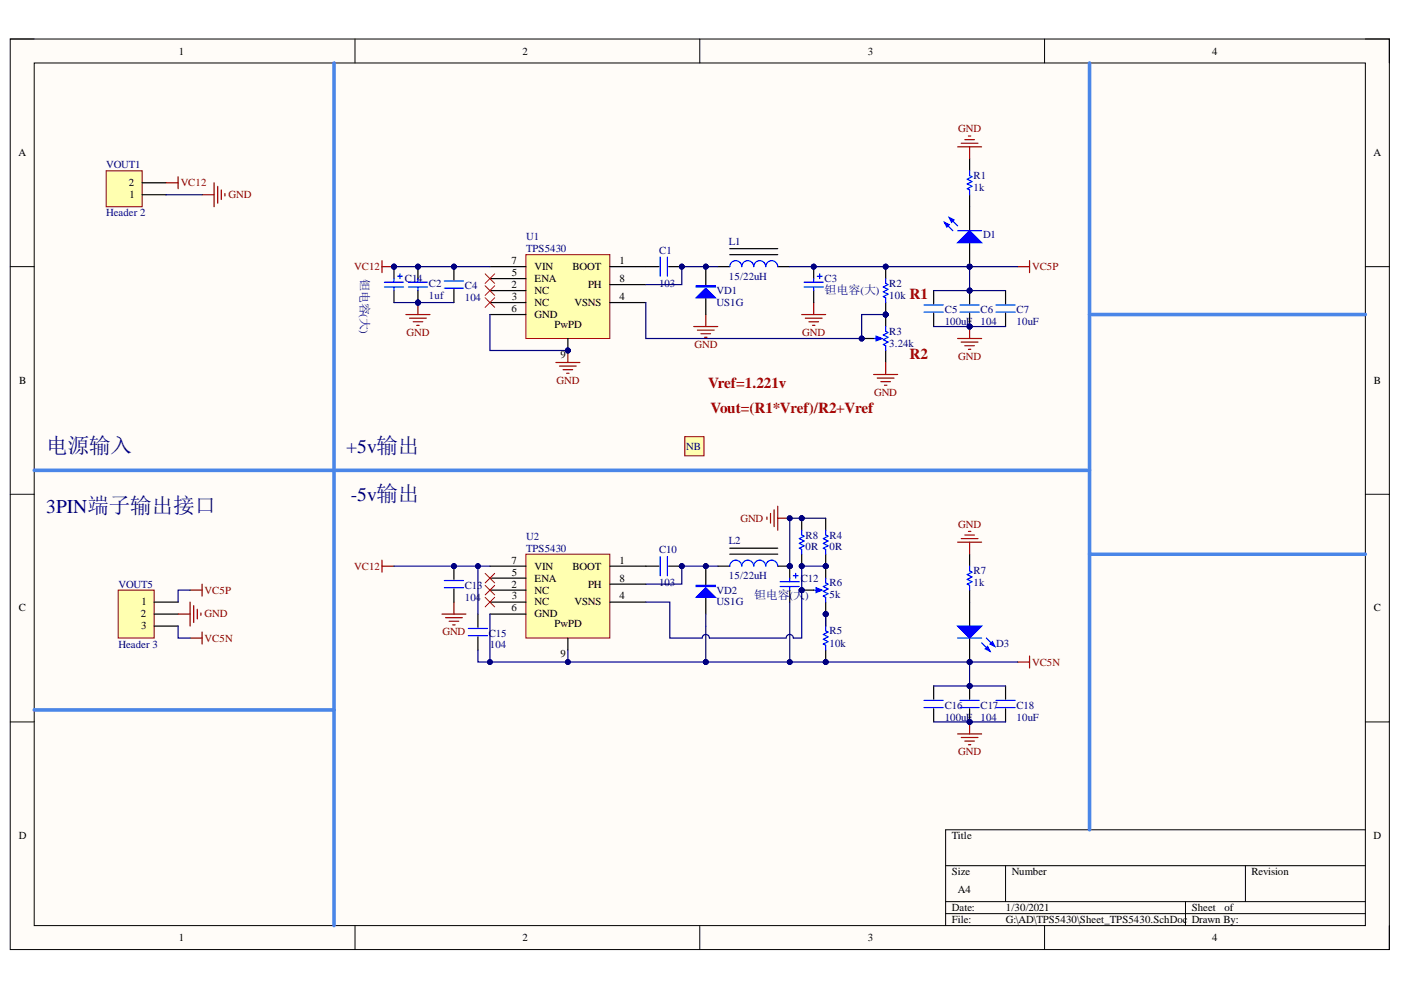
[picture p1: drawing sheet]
<svg xmlns="http://www.w3.org/2000/svg" width="297mm" height="210mm" viewBox="0 0 297 210" stroke-linecap="round" stroke-linejoin="round" font-family="sans-serif">
<defs><g id="words">
<text font-size="4.6" fill="#000080" x="9.8" y="96.1">电源输入</text>
<g font-size="4.1" fill="#000080">
<text x="73.4" y="96.1">+5v输出</text>
<text x="74.4" y="106.2">-5v输出</text>
<text x="9.8" y="108.8">3PIN端子输出接口</text>
</g>
<g font-size="3.2" fill="#c00">
<text x="192.9" y="63.4">R1</text>
<text x="192.9" y="76.1">R2</text>
<text x="150.1" y="82.2">Vref=1.221v</text>
<text x="150.6" y="87.6">Vout=(R1*Vref)/R2+Vref</text>
</g>
<g font-size="2.5" fill="#000080">
<text x="76.5" y="59.1" transform="rotate(90 76.5 59.1)">钽电容(大)</text>
<text x="174.8" y="62.3">钽电容(大)</text>
<text x="159.9" y="127">钽电容(</text>
<text x="168.2" y="127">大)</text>
</g>
<g font-size="2.3">
<text x="37.9" y="11.6">1</text>
<text x="110.8" y="11.6">2</text>
<text x="184" y="11.6">3</text>
<text x="257" y="11.6">4</text>
<text x="3.9" y="33.1">A</text>
<text x="291.2" y="33.1">A</text>
<text x="27.3" y="39.5">2</text>
<text x="27.5" y="42">1</text>
<text x="108.4" y="56">7</text>
<text x="108.5" y="58.6">5</text>
<text x="113.3" y="59.8">ENA</text>
<text x="113.3" y="57.3">VIN</text>
<text x="121.4" y="57.3">BOOT</text>
<text x="131.4" y="56">1</text>
<text x="131.4" y="59.8">8</text>
<text x="108.4" y="61.1">2</text>
<text x="108.5" y="63.6">3</text>
<text x="113.3" y="62.4">NC</text>
<text x="113.3" y="64.9">NC</text>
<text x="121.8" y="64.9">VSNS</text>
<text x="124.7" y="61.1">PH</text>
<text x="131.4" y="63.6">4</text>
<text x="108.4" y="66.2">6</text>
<text x="113.3" y="67.4">GND</text>
<text x="117.6" y="69.5">PwPD</text>
<text x="118.8" y="75.8">9</text>
<text x="4.1" y="81.4">B</text>
<text x="291.3" y="81.4">B</text>
<text x="108.4" y="119.5">7</text>
<text x="131.4" y="119.5">1</text>
<text x="108.4" y="124.6">2</text>
<text x="108.5" y="122">5</text>
<text x="113.3" y="125.8">NC</text>
<text x="113.3" y="123.3">ENA</text>
<text x="113.3" y="120.8">VIN</text>
<text x="121.4" y="120.8">BOOT</text>
<text x="124.7" y="124.6">PH</text>
<text x="131.4" y="123.3">8</text>
<text x="4" y="129.6">C</text>
<text x="29.9" y="130.9">2</text>
<text x="30" y="128.4">1</text>
<text x="108.4" y="129.6">6</text>
<text x="108.5" y="127.1">3</text>
<text x="113.3" y="128.4">NC</text>
<text x="113.3" y="130.9">GND</text>
<text x="121.8" y="128.4">VSNS</text>
<text x="131.4" y="127.1">4</text>
<text x="291.3" y="129.6">C</text>
<text x="29.9" y="133.4">3</text>
<text x="117.6" y="132.9">PwPD</text>
<text x="118.8" y="139.4">9</text>
<text x="4" y="177.9">D</text>
<text x="201.8" y="177.9">Title</text>
<text x="291.2" y="177.9">D</text>
<text x="201.8" y="185.6">Size</text>
<text x="214.5" y="185.6">Number</text>
<text x="265.3" y="185.6">Revision</text>
<text x="203.1" y="189.4">A4</text>
<text x="201.8" y="193.2">Date:</text>
<text x="201.8" y="195.7">File:</text>
<text x="213.2" y="193.2">1/30/2021</text>
<text x="213.2" y="195.7">G:\AD\TPS5430\Sheet_TPS5430.SchDoc</text>
<text x="252.7" y="193.2">Sheet</text>
<text x="252.7" y="195.7">Drawn By:</text>
<text x="259.6" y="193.2">of</text>
<text x="37.9" y="199.5">1</text>
<text x="110.8" y="199.5">2</text>
<text x="184" y="199.5">3</text>
<text x="257" y="199.5">4</text>
</g>
<g font-size="2.3" fill="#800000">
<text x="203.2" y="28.1">GND</text>
<text x="38.3" y="39.5">VC12</text>
<text x="48.5" y="42">GND</text>
<text x="75.1" y="57.3">VC12</text>
<text x="218.8" y="57.3">VC5P</text>
<text x="86.2" y="71.2">GND</text>
<text x="170.1" y="71.2">GND</text>
<text x="147.3" y="73.8">GND</text>
<text x="203.2" y="76.3">GND</text>
<text x="118" y="81.4">GND</text>
<text x="185.3" y="83.9">GND</text>
<text x="157" y="110.6">GND</text>
<text x="203.2" y="111.9">GND</text>
<text x="43.4" y="125.8">VC5P</text>
<text x="75.1" y="120.8">VC12</text>
<text x="43.4" y="130.9">GND</text>
<text x="43.4" y="136.1">VC5N</text>
<text x="93.8" y="134.7">GND</text>
<text x="218.8" y="141.1">VC5N</text>
<text x="203.2" y="160.2">GND</text>
</g>
<g font-size="2.3" fill="#000080">
<text x="22.5" y="35.7">VOUT1</text>
<text x="206.4" y="37.9">R1</text>
<text x="206.4" y="40.5">1k</text>
<text x="22.5" y="45.8">Header 2</text>
<text x="111.6" y="51">U1</text>
<text x="111.6" y="53.5">TPS5430</text>
<text x="139.7" y="53.8">C1</text>
<text x="154.5" y="52">L1</text>
<text x="208.4" y="50.5">D1</text>
<text x="85.9" y="59.8">C14</text>
<text x="154.5" y="59.3">15/22uH</text>
<text x="174.8" y="59.8">C3</text>
<text x="90.9" y="60.8">C2</text>
<text x="90.9" y="63.4">1uf</text>
<text x="98.5" y="61.4">C4</text>
<text x="98.5" y="63.9">104</text>
<text x="139.7" y="60.8">103</text>
<text x="151.9" y="62.4">VD1</text>
<text x="151.9" y="64.9">US1G</text>
<text x="188.5" y="60.8">R2</text>
<text x="188.5" y="63.4">10k</text>
<text x="188.5" y="71">R3</text>
<text x="200.3" y="66.4">C5</text>
<text x="200.3" y="69">100uF</text>
<text x="207.9" y="66.4">C6</text>
<text x="207.9" y="69">104</text>
<text x="215.5" y="66.4">C7</text>
<text x="215.5" y="69">10uF</text>
<text x="188.5" y="73.5">3.24k</text>
<text x="145.5" y="95.3">NB</text>
<text x="111.6" y="114.4">U2</text>
<text x="111.6" y="117">TPS5430</text>
<text x="139.7" y="117.2">C10</text>
<text x="154.5" y="115.4">L2</text>
<text x="170.8" y="114.2">R8</text>
<text x="170.8" y="116.7">0R</text>
<text x="175.9" y="114.2">R4</text>
<text x="175.9" y="116.7">0R</text>
<text x="25.1" y="124.6">VOUT5</text>
<text x="98.5" y="124.8">C13</text>
<text x="139.7" y="124.3">103</text>
<text x="151.9" y="125.8">VD2</text>
<text x="154.5" y="122.8">15/22uH</text>
<text x="169.8" y="123.3">C12</text>
<text x="175.9" y="124.3">R6</text>
<text x="206.4" y="121.8">R7</text>
<text x="206.4" y="124.3">1k</text>
<text x="98.5" y="127.4">104</text>
<text x="151.9" y="128.4">US1G</text>
<text x="175.9" y="126.9">5k</text>
<text x="25.1" y="137.3">Header 3</text>
<text x="103.6" y="135">C15</text>
<text x="103.9" y="137.3">104</text>
<text x="175.9" y="134.5">R5</text>
<text x="175.9" y="137.1">10k</text>
<text x="211.2" y="137.1">D3</text>
<text x="200.3" y="150.3">C16</text>
<text x="200.3" y="152.8">100uF</text>
<text x="207.9" y="150.3">C17</text>
<text x="207.9" y="152.8">104</text>
<text x="215.5" y="150.3">C18</text>
<text x="215.5" y="152.8">10uF</text>
</g>
</g></defs>
<path d="M2.2 8.3h292.4v193h-292.4z" fill-rule="evenodd" fill="#fffcf8"/>
<path d="M2.2 8.3h292.4v193h-292.4z" fill="none" stroke="#000" stroke-width=".21"/>
<path d="M7.3 13.4h282.2v182.8h-282.2z" fill-rule="evenodd" fill="#fffcf8"/>
<g fill="none" stroke="#000" stroke-width=".21">
<path d="M2.2 8.3h5.1M7.3 13.4h282.2v182.8h-282.2zM75.3 8.3v5M148.4 8.3v5M221.5 8.3v5.1M289.5 8.3h5.1v5.1M2.2 56.5h5.1M289.5 56.5h5.1M2.2 104.8h5.1M289.5 104.8h5.1M2.2 153.1h5.1M289.5 153.1h5.1"/>
<path d="M289.5 175.9h-89v20.3M75.3 196.2v5.1M148.4 196.2v5.1M200.5 183.6h89M200.5 191.2h89M200.5 193.7h89M213.2 183.6v7.6M221.5 196.2v5.1M251.3 191.2v5M264.1 183.6v7.6M294.6 196.2v5.1"/>
</g>
<circle cx="120.4" cy="74.3" r=".51" fill="#000080"/>
<circle cx="120.4" cy="74.3" r=".51" fill="none" stroke="#000080" stroke-width=".21"/>
<path d="M111.5 54h17.8v17.8h-17.8z" fill-rule="evenodd" fill="#ffffb0"/>
<path d="M111.5 54h17.8v17.8h-17.8z" fill="none" stroke="#800000" stroke-width=".21"/>
<path d="M103.9 56.5h7.6M103.9 59.1h7.6M129.3 56.5h7.6M103.9 61.6h7.6M103.9 64.2h7.6M103.9 66.7h7.6M120.4 71.8v2.5M129.3 64.2h7.6M129.3 60.3h7.6" fill="none" stroke="#000" stroke-width=".25"/>
<circle cx="120.4" cy="74.3" r=".51" fill="#000080"/>
<circle cx="120.4" cy="74.3" r=".51" fill="none" stroke="#000080" stroke-width=".21"/>
<path d="M117.9 76.9h5M118.6 77.6h3.6M119.4 78.4h2M120.1 79.1h.6M120.4 74.3v2.6" fill="none" stroke="#800000" stroke-width=".25"/>
<circle cx="120.4" cy="74.3" r=".51" fill="#000080"/>
<circle cx="120.4" cy="74.3" r=".51" fill="none" stroke="#000080" stroke-width=".21"/>
<circle cx="144.6" cy="56.5" r=".51" fill="#000080"/>
<circle cx="144.6" cy="56.5" r=".51" fill="none" stroke="#000080" stroke-width=".21"/>
<path d="M140 54.5v4.1M141.5 54.5v4.1" fill="none" stroke="#00f" stroke-width=".25"/>
<path d="M136.9 56.5h2.8M141.8 56.5h2.8" fill="none" stroke="#000" stroke-width=".25"/>
<circle cx="144.6" cy="56.5" r=".51" fill="#000080"/>
<circle cx="144.6" cy="56.5" r=".51" fill="none" stroke="#000080" stroke-width=".21"/>
<path d="M147.1 69.2h5.1M147.9 70h3.5M148.6 70.8h2.1M149.4 71.5h.5M149.6 66.7v2.5" fill="none" stroke="#800000" stroke-width=".25"/>
<path d="M152.2 56.5h2.5M154.7 54h10.2M154.7 52.7h10.2M164.9 56.5h2.5" fill="none" stroke="#000" stroke-width=".25"/>
<path d="M154.7 56.5a1.27 1.27 0 0 1 1.3-1.2 1.27 1.27 0 0 1 1.3 1.2 1.27 1.27 0 0 1 1.2-1.2 1.27 1.27 0 0 1 1.3 1.2 1.27 1.27 0 0 1 1.3-1.2 1.27 1.27 0 0 1 1.3 1.2 1.27 1.27 0 0 1 1.2-1.2 1.27 1.27 0 0 1 1.3 1.2" fill="none" stroke="#00f" stroke-width=".25"/>
<circle cx="187.8" cy="56.5" r=".51" fill="#000080"/>
<circle cx="187.8" cy="56.5" r=".51" fill="none" stroke="#000080" stroke-width=".21"/>
<circle cx="187.8" cy="66.7" r=".51" fill="#000080"/>
<circle cx="187.8" cy="66.7" r=".51" fill="none" stroke="#000080" stroke-width=".21"/>
<path d="M187.8 56.5v2.6" fill="none" stroke="#000" stroke-width=".25"/>
<circle cx="187.8" cy="56.5" r=".51" fill="#000080"/>
<circle cx="187.8" cy="56.5" r=".51" fill="none" stroke="#000080" stroke-width=".21"/>
<path d="M187.8 64.2v2.5" fill="none" stroke="#000" stroke-width=".25"/>
<circle cx="187.8" cy="66.7" r=".51" fill="#000080"/>
<circle cx="187.8" cy="66.7" r=".51" fill="none" stroke="#000080" stroke-width=".21"/>
<path d="M187.8 59.1v1l.5 .2-1 .5 1 .6-1 .5 1 .5-1 .5 .5 .2v1.1" fill="none" stroke="#00f" stroke-width=".25"/>
<path d="M170 66.7h5.1M170.7 67.5h3.6M171.5 68.2h2M172.3 69h.5M172.5 64.2v2.5" fill="none" stroke="#800000" stroke-width=".25"/>
<path d="M102.9 60.6l2 2M102.9 63.1l2 2.1M104.9 60.6l-2 2M104.9 63.1l-2 2.1" fill="none" stroke="#f00" stroke-width=".21"/>
<circle cx="172.5" cy="56.5" r=".51" fill="#000080"/>
<circle cx="172.5" cy="56.5" r=".51" fill="none" stroke="#000080" stroke-width=".21"/>
<path d="M172.5 56.5v2.6" fill="none" stroke="#000" stroke-width=".25"/>
<circle cx="172.5" cy="56.5" r=".51" fill="#000080"/>
<circle cx="172.5" cy="56.5" r=".51" fill="none" stroke="#000080" stroke-width=".21"/>
<path d="M172.5 61.6v2.6" fill="none" stroke="#000" stroke-width=".25"/>
<path d="M170.5 59.8h4.1M172.5 59.1v.7M173.3 58.6h1M173.8 58.1v1M170.5 60.8h4.1M172.5 60.8v.8" fill="none" stroke="#00f" stroke-width=".25"/>
<path d="M86.1 66.7h5.1M86.8 67.5h3.6M87.6 68.2h2M88.4 69h.5M88.6 64.2v2.5" fill="none" stroke="#800000" stroke-width=".25"/>
<circle cx="88.6" cy="64.2" r=".51" fill="#000080"/>
<circle cx="88.6" cy="64.2" r=".51" fill="none" stroke="#000080" stroke-width=".21"/>
<path d="M195.9 66.2h4.1M195.9 64.7h4.1" fill="none" stroke="#00f" stroke-width=".25"/>
<path d="M198 61.6v2.8M198 66.4v2.8" fill="none" stroke="#000" stroke-width=".25"/>
<circle cx="205.6" cy="69.2" r=".51" fill="#000080"/>
<circle cx="205.6" cy="69.2" r=".51" fill="none" stroke="#000080" stroke-width=".21"/>
<circle cx="205.6" cy="61.6" r=".51" fill="#000080"/>
<circle cx="205.6" cy="61.6" r=".51" fill="none" stroke="#000080" stroke-width=".21"/>
<path d="M203.5 66.2h4.1M203.5 64.7h4.1" fill="none" stroke="#00f" stroke-width=".25"/>
<path d="M205.6 66.4v2.8" fill="none" stroke="#000" stroke-width=".25"/>
<circle cx="205.6" cy="69.2" r=".51" fill="#000080"/>
<circle cx="205.6" cy="69.2" r=".51" fill="none" stroke="#000080" stroke-width=".21"/>
<path d="M205.6 61.6v2.8" fill="none" stroke="#000" stroke-width=".25"/>
<circle cx="205.6" cy="61.6" r=".51" fill="#000080"/>
<circle cx="205.6" cy="61.6" r=".51" fill="none" stroke="#000080" stroke-width=".21"/>
<path d="M211.2 66.2h4M211.2 64.7h4" fill="none" stroke="#00f" stroke-width=".25"/>
<path d="M213.2 61.6v2.8M213.2 66.4v2.8" fill="none" stroke="#000" stroke-width=".25"/>
<path d="M203 71.8h5.1M203.8 72.5h3.6M204.6 73.3h2M205.3 74.1h.5M205.6 69.2v2.6" fill="none" stroke="#800000" stroke-width=".25"/>
<circle cx="205.6" cy="69.2" r=".51" fill="#000080"/>
<circle cx="205.6" cy="69.2" r=".51" fill="none" stroke="#000080" stroke-width=".21"/>
<circle cx="205.6" cy="56.5" r=".51" fill="#000080"/>
<circle cx="205.6" cy="56.5" r=".51" fill="none" stroke="#000080" stroke-width=".21"/>
<path d="M205.6 51.5v5" fill="none" stroke="#000" stroke-width=".25"/>
<circle cx="205.6" cy="56.5" r=".51" fill="#000080"/>
<circle cx="205.6" cy="56.5" r=".51" fill="none" stroke="#000080" stroke-width=".21"/>
<path d="M205.6 43.8v5.1" fill="none" stroke="#000" stroke-width=".25"/>
<path d="M205.6 48.9l2.5 2.6h-5.1z" fill="#00f"/>
<path d="M200.2 47.1l1.8 1.8M201.3 46.1l1.7 1.8M205.6 48.9l2.5 2.6h-5.1z" fill="none" stroke="#00f" stroke-width=".25"/>
<path d="M201.3 46.1l1 .5-.5 .5z" fill="#00f"/>
<path d="M201.3 46.1l1 .5-.5 .5z" fill="none" stroke="#00f" stroke-width=".25"/>
<path d="M200.2 47.1l1.1 .5-.6 .6z" fill="#00f"/>
<path d="M205.6 36.2v1l.5 .3-1 .5 1 .5-1 .5 1 .5-1 .5 .5 .3v1M200.2 47.1l1.1 .5-.6 .6zM203 48.9h5.1" fill="none" stroke="#00f" stroke-width=".25"/>
<path d="M205.6 33.7v2.5M205.6 41.3v2.5" fill="none" stroke="#000" stroke-width=".25"/>
<path d="M203 31.1h5.1M203.8 30.4h3.6M204.6 29.6h2M205.3 28.8h.5M205.6 31.1v2.6" fill="none" stroke="#800000" stroke-width=".25"/>
<circle cx="187.8" cy="66.7" r=".51" fill="#000080"/>
<circle cx="187.8" cy="66.7" r=".51" fill="none" stroke="#000080" stroke-width=".21"/>
<circle cx="182.7" cy="71.8" r=".51" fill="#000080"/>
<circle cx="182.7" cy="71.8" r=".51" fill="none" stroke="#000080" stroke-width=".21"/>
<path d="M187.8 66.7v2.5M187.8 74.3v2.6" fill="none" stroke="#000" stroke-width=".25"/>
<circle cx="187.8" cy="66.7" r=".51" fill="#000080"/>
<circle cx="187.8" cy="66.7" r=".51" fill="none" stroke="#000080" stroke-width=".21"/>
<path d="M185.2 71.8h1.3" fill="none" stroke="#00f" stroke-width=".25"/>
<path d="M185.7 71.3l1.3 .5-1.3 .5z" fill="#00f"/>
<path d="M185.7 71.3l1.3 .5-1.3 .5z" fill="none" stroke="#00f" stroke-width=".25"/>
<path d="M182.7 71.8h2.5" fill="none" stroke="#000" stroke-width=".25"/>
<circle cx="182.7" cy="71.8" r=".51" fill="#000080"/>
<circle cx="182.7" cy="71.8" r=".51" fill="none" stroke="#000080" stroke-width=".21"/>
<path d="M187.8 69.2v1.1l.5 .2-1 .5 1 .5-1 .5 1 .5-1 .6 .5 .2v1" fill="none" stroke="#00f" stroke-width=".25"/>
<path d="M185.2 79.4h5.1M187.8 76.9v2.5M186 80.2h3.6M186.8 80.9h2M187.5 81.7h.5" fill="none" stroke="#800000" stroke-width=".25"/>
<path d="M111.5 117.5h17.8v17.8h-17.8z" fill-rule="evenodd" fill="#ffffb0"/>
<path d="M111.5 117.5h17.8v17.8h-17.8z" fill="none" stroke="#800000" stroke-width=".21"/>
<path d="M103.9 120h7.6M103.9 125.1h7.6M103.9 127.7h7.6M103.9 122.6h7.6M103.9 130.2h7.6M120.4 135.3v2.5M129.3 120h7.6M129.3 127.7h7.6M129.3 123.9h7.6" fill="none" stroke="#000" stroke-width=".25"/>
<circle cx="144.6" cy="120" r=".51" fill="#000080"/>
<circle cx="144.6" cy="120" r=".51" fill="none" stroke="#000080" stroke-width=".21"/>
<path d="M140 118v4.1M141.5 118v4.1" fill="none" stroke="#00f" stroke-width=".25"/>
<path d="M136.9 120h2.8M141.8 120h2.8" fill="none" stroke="#000" stroke-width=".25"/>
<circle cx="144.6" cy="120" r=".51" fill="#000080"/>
<circle cx="144.6" cy="120" r=".51" fill="none" stroke="#000080" stroke-width=".21"/>
<circle cx="167.4" cy="120" r=".51" fill="#000080"/>
<circle cx="167.4" cy="120" r=".51" fill="none" stroke="#000080" stroke-width=".21"/>
<path d="M152.2 120h2.5M164.9 120h2.5" fill="none" stroke="#000" stroke-width=".25"/>
<circle cx="167.4" cy="120" r=".51" fill="#000080"/>
<circle cx="167.4" cy="120" r=".51" fill="none" stroke="#000080" stroke-width=".21"/>
<path d="M154.7 120a1.27 1.27 0 0 1 1.3-1.2 1.27 1.27 0 0 1 1.3 1.2 1.27 1.27 0 0 1 1.2-1.2 1.27 1.27 0 0 1 1.3 1.2 1.27 1.27 0 0 1 1.3-1.2 1.27 1.27 0 0 1 1.3 1.2 1.27 1.27 0 0 1 1.2-1.2 1.27 1.27 0 0 1 1.3 1.2" fill="none" stroke="#00f" stroke-width=".25"/>
<path d="M154.7 117.5h10.2M154.7 116.2h10.2" fill="none" stroke="#000" stroke-width=".25"/>
<path d="M162.6 109.6v.5M163.4 108.9v2M164.1 108.1v3.6M164.9 107.3v5.1M164.9 109.9h2.5" fill="none" stroke="#800000" stroke-width=".25"/>
<circle cx="167.4" cy="109.9" r=".51" fill="#000080"/>
<circle cx="167.4" cy="109.9" r=".51" fill="none" stroke="#000080" stroke-width=".21"/>
<circle cx="175.1" cy="120" r=".51" fill="#000080"/>
<circle cx="175.1" cy="120" r=".51" fill="none" stroke="#000080" stroke-width=".21"/>
<path d="M175.1 109.9v2.5M175.1 117.5v2.5" fill="none" stroke="#000" stroke-width=".25"/>
<circle cx="175.1" cy="120" r=".51" fill="#000080"/>
<circle cx="175.1" cy="120" r=".51" fill="none" stroke="#000080" stroke-width=".21"/>
<path d="M175.1 112.4v1l.5 .3-1 .5 1 .5-1 .5 1 .5-1 .5 .5 .3v1" fill="none" stroke="#00f" stroke-width=".25"/>
<circle cx="175.1" cy="130.2" r=".51" fill="#000080"/>
<circle cx="175.1" cy="130.2" r=".51" fill="none" stroke="#000080" stroke-width=".21"/>
<circle cx="175.1" cy="140.4" r=".51" fill="#000080"/>
<circle cx="175.1" cy="140.4" r=".51" fill="none" stroke="#000080" stroke-width=".21"/>
<path d="M175.1 130.2v2.5" fill="none" stroke="#000" stroke-width=".25"/>
<circle cx="175.1" cy="130.2" r=".51" fill="#000080"/>
<circle cx="175.1" cy="130.2" r=".51" fill="none" stroke="#000080" stroke-width=".21"/>
<path d="M175.1 137.8v2.6" fill="none" stroke="#000" stroke-width=".25"/>
<circle cx="175.1" cy="140.4" r=".51" fill="#000080"/>
<circle cx="175.1" cy="140.4" r=".51" fill="none" stroke="#000080" stroke-width=".21"/>
<path d="M175.1 132.7v1.1l.5 .2-1 .5 1 .5-1 .5 1 .5-1 .6 .5 .2v1" fill="none" stroke="#00f" stroke-width=".25"/>
<circle cx="175.1" cy="130.2" r=".51" fill="#000080"/>
<circle cx="175.1" cy="130.2" r=".51" fill="none" stroke="#000080" stroke-width=".21"/>
<circle cx="175.1" cy="120" r=".51" fill="#000080"/>
<circle cx="175.1" cy="120" r=".51" fill="none" stroke="#000080" stroke-width=".21"/>
<circle cx="170" cy="125.1" r=".51" fill="#000080"/>
<circle cx="170" cy="125.1" r=".51" fill="none" stroke="#000080" stroke-width=".21"/>
<path d="M175.1 127.7v2.5" fill="none" stroke="#000" stroke-width=".25"/>
<circle cx="175.1" cy="130.2" r=".51" fill="#000080"/>
<circle cx="175.1" cy="130.2" r=".51" fill="none" stroke="#000080" stroke-width=".21"/>
<path d="M175.1 120v2.6" fill="none" stroke="#000" stroke-width=".25"/>
<circle cx="175.1" cy="120" r=".51" fill="#000080"/>
<circle cx="175.1" cy="120" r=".51" fill="none" stroke="#000080" stroke-width=".21"/>
<path d="M172.5 125.1h1.3" fill="none" stroke="#00f" stroke-width=".25"/>
<path d="M173 124.6l1.3 .5-1.3 .5z" fill="#00f"/>
<path d="M173 124.6l1.3 .5-1.3 .5z" fill="none" stroke="#00f" stroke-width=".25"/>
<path d="M170 125.1h2.5" fill="none" stroke="#000" stroke-width=".25"/>
<circle cx="170" cy="125.1" r=".51" fill="#000080"/>
<circle cx="170" cy="125.1" r=".51" fill="none" stroke="#000080" stroke-width=".21"/>
<path d="M175.1 122.6v1l.5 .3-1 .5 1 .5-1 .5 1 .5-1 .5 .5 .3v1" fill="none" stroke="#00f" stroke-width=".25"/>
<circle cx="205.6" cy="140.4" r=".51" fill="#000080"/>
<circle cx="205.6" cy="140.4" r=".51" fill="none" stroke="#000080" stroke-width=".21"/>
<path d="M205.6 127.7v5M205.6 135.3v5.1" fill="none" stroke="#000" stroke-width=".25"/>
<circle cx="205.6" cy="140.4" r=".51" fill="#000080"/>
<circle cx="205.6" cy="140.4" r=".51" fill="none" stroke="#000080" stroke-width=".21"/>
<path d="M203 132.7h5.1l-2.5 2.6z" fill="#00f"/>
<path d="M203 132.7h5.1l-2.5 2.6zM208.1 136.3l1.8 1.8M209.1 135.3l1.8 1.8" fill="none" stroke="#00f" stroke-width=".25"/>
<path d="M209.4 137.1l.5 1-1-.5z" fill="#00f"/>
<path d="M209.4 137.1l.5 1-1-.5z" fill="none" stroke="#00f" stroke-width=".25"/>
<path d="M209.9 136.6l.5-.6 .5 1.1z" fill="#00f"/>
<path d="M203 135.3h5.1M205.6 120v1.1l.5 .2-1 .5 1 .5-1 .5 1 .5-1 .6 .5 .2v1M209.9 136.6l.5-.6 .5 1.1z" fill="none" stroke="#00f" stroke-width=".25"/>
<path d="M205.6 117.5v2.5M205.6 125.1v2.6" fill="none" stroke="#000" stroke-width=".25"/>
<path d="M203 115h5.1M203.8 114.2h3.6M204.6 113.4h2M205.3 112.7h.5M205.6 115v2.5M93.7 130.2h5.1M94.5 131h3.5M95.2 131.7h2.1M96 132.5h.5M96.2 127.7v2.5" fill="none" stroke="#800000" stroke-width=".25"/>
<circle cx="167.4" cy="120" r=".51" fill="#000080"/>
<circle cx="167.4" cy="120" r=".51" fill="none" stroke="#000080" stroke-width=".21"/>
<path d="M167.4 120v2.6" fill="none" stroke="#000" stroke-width=".25"/>
<circle cx="167.4" cy="120" r=".51" fill="#000080"/>
<circle cx="167.4" cy="120" r=".51" fill="none" stroke="#000080" stroke-width=".21"/>
<path d="M167.4 125.1v2.6M198 145.4v2.8M198 150.3v2.8" fill="none" stroke="#000" stroke-width=".25"/>
<path d="M165.4 123.3h4.1M165.4 124.4h4.1M167.4 122.6v.7M167.4 124.4v.7M168.2 122.1h1M168.7 121.6v1M195.9 150h4.1M195.9 148.5h4.1" fill="none" stroke="#00f" stroke-width=".25"/>
<circle cx="205.6" cy="153.1" r=".51" fill="#000080"/>
<circle cx="205.6" cy="153.1" r=".51" fill="none" stroke="#000080" stroke-width=".21"/>
<circle cx="205.6" cy="145.4" r=".51" fill="#000080"/>
<circle cx="205.6" cy="145.4" r=".51" fill="none" stroke="#000080" stroke-width=".21"/>
<path d="M203.5 150h4.1M203.5 148.5h4.1" fill="none" stroke="#00f" stroke-width=".25"/>
<path d="M205.6 150.3v2.8" fill="none" stroke="#000" stroke-width=".25"/>
<circle cx="205.6" cy="153.1" r=".51" fill="#000080"/>
<circle cx="205.6" cy="153.1" r=".51" fill="none" stroke="#000080" stroke-width=".21"/>
<path d="M205.6 145.4v2.8" fill="none" stroke="#000" stroke-width=".25"/>
<circle cx="205.6" cy="145.4" r=".51" fill="#000080"/>
<circle cx="205.6" cy="145.4" r=".51" fill="none" stroke="#000080" stroke-width=".21"/>
<path d="M211.2 150h4M211.2 148.5h4" fill="none" stroke="#00f" stroke-width=".25"/>
<path d="M213.2 145.4v2.8M213.2 150.3v2.8" fill="none" stroke="#000" stroke-width=".25"/>
<path d="M203 155.6h5.1M203.8 156.4h3.6M204.6 157.1h2M205.3 157.9h.5M205.6 153.1v2.5" fill="none" stroke="#800000" stroke-width=".25"/>
<circle cx="205.6" cy="153.1" r=".51" fill="#000080"/>
<circle cx="205.6" cy="153.1" r=".51" fill="none" stroke="#000080" stroke-width=".21"/>
<path d="M102.9 58.1l2 2M104.9 58.1l-2 2M102.9 121.6l2 2M102.9 126.6l2 2.1M102.9 124.1l2 2M104.9 121.6l-2 2M104.9 126.6l-2 2.1M104.9 124.1l-2 2" fill="none" stroke="#f00" stroke-width=".21"/>
<circle cx="96.2" cy="56.5" r=".51" fill="#000080"/>
<circle cx="96.2" cy="56.5" r=".51" fill="none" stroke="#000080" stroke-width=".21"/>
<path d="M94.2 59.6h4.1M94.2 61.1h4.1" fill="none" stroke="#00f" stroke-width=".25"/>
<path d="M96.2 56.5v2.8M96.2 61.4v2.8" fill="none" stroke="#000" stroke-width=".25"/>
<circle cx="96.2" cy="56.5" r=".51" fill="#000080"/>
<circle cx="96.2" cy="56.5" r=".51" fill="none" stroke="#000080" stroke-width=".21"/>
<circle cx="96.2" cy="120" r=".51" fill="#000080"/>
<circle cx="96.2" cy="120" r=".51" fill="none" stroke="#000080" stroke-width=".21"/>
<path d="M94.2 124.6h4.1M94.2 123.1h4.1" fill="none" stroke="#00f" stroke-width=".25"/>
<path d="M96.2 120v2.8M96.2 124.9v2.8" fill="none" stroke="#000" stroke-width=".25"/>
<circle cx="96.2" cy="120" r=".51" fill="#000080"/>
<circle cx="96.2" cy="120" r=".51" fill="none" stroke="#000080" stroke-width=".21"/>
<path d="M99.3 134.8h4.1M99.3 133.3h4.1" fill="none" stroke="#00f" stroke-width=".25"/>
<path d="M101.3 130.2v2.8M101.3 135v2.8" fill="none" stroke="#000" stroke-width=".25"/>
<path d="M70.8 13.4v182.8M231 13.4v162.5M231 66.7h58.5M70.8 99.7h160.2M231 117.5h58.5" fill="none" stroke="#4a86e8" stroke-width=".76"/>
<path d="M25.1 125.1h7.6v10.2h-7.6z" fill-rule="evenodd" fill="#ffffb0"/>
<path d="M25.1 125.1h7.6v10.2h-7.6z" fill="none" stroke="#800000" stroke-width=".21"/>
<path d="M32.7 127.7h5.1M32.7 130.2h5.1M32.7 132.7h5.1" fill="none" stroke="#000" stroke-width=".25"/>
<path d="M37.8 130.2h2.5M40.3 127.7v5M41.1 128.4v3.6M41.8 129.2v2M42.6 129.9v.6" fill="none" stroke="#800000" stroke-width=".25"/>
<path d="M7.3 99.7h63.5M7.3 150.5h63.5" fill="none" stroke="#4a86e8" stroke-width=".76"/>
<path d="M22.5 36.2h7.6v7.6h-7.6z" fill-rule="evenodd" fill="#ffffb0"/>
<path d="M22.5 36.2h7.6v7.6h-7.6z" fill="none" stroke="#800000" stroke-width=".21"/>
<path d="M30.1 38.8h5.1M30.1 41.3h5.1" fill="none" stroke="#000" stroke-width=".25"/>
<path d="M35.2 38.8h2.6M37.8 37.5v2.5M45.4 38.8v5M46.2 39.5v3.6M42.8 41.3h2.6M46.9 40.3v2M47.7 41v.5M81 55.3v2.5M81 56.5h2.5" fill="none" stroke="#800000" stroke-width=".25"/>
<circle cx="83.5" cy="56.5" r=".51" fill="#000080"/>
<circle cx="83.5" cy="56.5" r=".51" fill="none" stroke="#000080" stroke-width=".21"/>
<path d="M215.7 56.5h2.6M218.3 55.3v2.5M81 118.8v2.5M40.3 125.1h2.5M40.3 135.3h2.5M42.8 123.9v2.5M42.8 134v2.6M81 120h2.5M218.3 139.1v2.5M215.7 140.4h2.6" fill="none" stroke="#800000" stroke-width=".25"/>
<circle cx="149.6" cy="56.5" r=".51" fill="#000080"/>
<circle cx="149.6" cy="56.5" r=".51" fill="none" stroke="#000080" stroke-width=".21"/>
<path d="M149.6 56.5v4.1M149.6 62.9v3.8" fill="none" stroke="#000" stroke-width=".25"/>
<circle cx="149.6" cy="56.5" r=".51" fill="#000080"/>
<circle cx="149.6" cy="56.5" r=".51" fill="none" stroke="#000080" stroke-width=".21"/>
<path d="M147.6 63.1l2-2 2.1 2z" fill="#00f"/>
<path d="M147.6 63.1l2-2 2.1 2zM147.6 60.6h4.1v.2h-4.1zM147.6 60.7h4.1" fill="none" stroke="#00f" stroke-width=".25"/>
<circle cx="149.6" cy="120" r=".51" fill="#000080"/>
<circle cx="149.6" cy="120" r=".51" fill="none" stroke="#000080" stroke-width=".21"/>
<path d="M149.6 120v4.1M149.6 126.4v3.8" fill="none" stroke="#000" stroke-width=".25"/>
<circle cx="149.6" cy="120" r=".51" fill="#000080"/>
<circle cx="149.6" cy="120" r=".51" fill="none" stroke="#000080" stroke-width=".21"/>
<path d="M147.6 126.6l2-2 2.1 2z" fill="#00f"/>
<path d="M147.6 126.6l2-2 2.1 2zM147.6 124.1h4.1v.3h-4.1zM147.6 124.2h4.1" fill="none" stroke="#00f" stroke-width=".25"/>
<circle cx="83.5" cy="56.5" r=".51" fill="#000080"/>
<circle cx="83.5" cy="56.5" r=".51" fill="none" stroke="#000080" stroke-width=".21"/>
<path d="M83.5 56.5v2.6" fill="none" stroke="#000" stroke-width=".25"/>
<circle cx="83.5" cy="56.5" r=".51" fill="#000080"/>
<circle cx="83.5" cy="56.5" r=".51" fill="none" stroke="#000080" stroke-width=".21"/>
<path d="M83.5 61.6v2.6" fill="none" stroke="#000" stroke-width=".25"/>
<path d="M81.5 59.8h4.1M83.5 59.1v.7M84.3 58.6h1M84.8 58.1v1M81.5 60.8h4.1M83.5 60.8v.8" fill="none" stroke="#00f" stroke-width=".25"/>
<circle cx="88.6" cy="56.5" r=".51" fill="#000080"/>
<circle cx="88.6" cy="56.5" r=".51" fill="none" stroke="#000080" stroke-width=".21"/>
<circle cx="88.6" cy="64.2" r=".51" fill="#000080"/>
<circle cx="88.6" cy="64.2" r=".51" fill="none" stroke="#000080" stroke-width=".21"/>
<path d="M88.6 56.5v2.6" fill="none" stroke="#000" stroke-width=".25"/>
<circle cx="88.6" cy="56.5" r=".51" fill="#000080"/>
<circle cx="88.6" cy="56.5" r=".51" fill="none" stroke="#000080" stroke-width=".21"/>
<path d="M88.6 61.6v2.6" fill="none" stroke="#000" stroke-width=".25"/>
<circle cx="88.6" cy="64.2" r=".51" fill="#000080"/>
<circle cx="88.6" cy="64.2" r=".51" fill="none" stroke="#000080" stroke-width=".21"/>
<path d="M86.6 59.8h4M88.6 59.1v.7M86.6 60.8h4M88.6 60.8v.8" fill="none" stroke="#00f" stroke-width=".25"/>
<circle cx="170" cy="109.9" r=".51" fill="#000080"/>
<circle cx="170" cy="109.9" r=".51" fill="none" stroke="#000080" stroke-width=".21"/>
<circle cx="170" cy="120" r=".51" fill="#000080"/>
<circle cx="170" cy="120" r=".51" fill="none" stroke="#000080" stroke-width=".21"/>
<path d="M170 109.9v2.5" fill="none" stroke="#000" stroke-width=".25"/>
<circle cx="170" cy="109.9" r=".51" fill="#000080"/>
<circle cx="170" cy="109.9" r=".51" fill="none" stroke="#000080" stroke-width=".21"/>
<path d="M170 117.5v2.5" fill="none" stroke="#000" stroke-width=".25"/>
<circle cx="170" cy="120" r=".51" fill="#000080"/>
<circle cx="170" cy="120" r=".51" fill="none" stroke="#000080" stroke-width=".21"/>
<path d="M170 112.4v1l.5 .3-1 .5 1 .5-1 .5 1 .5-1 .5 .5 .3v1" fill="none" stroke="#00f" stroke-width=".25"/>
<path d="M145.2 92.6h4.1v4h-4.1z" fill-rule="evenodd" fill="#ffffb0"/>
<path d="M145.2 92.6h4.1v4h-4.1z" fill="none" stroke="#800000" stroke-width=".21"/>
<path d="M35.2 41.3h7.6M37.8 132.7v2.6h2.5M40.3 125.1h-2.5v2.6M83.5 120h20.4M149.6 130.2v2.5" fill="none" stroke="#000080" stroke-width=".25"/>
<circle cx="101.3" cy="120" r=".51" fill="#000080"/>
<circle cx="101.3" cy="120" r=".51" fill="none" stroke="#000080" stroke-width=".21"/>
<circle cx="96.2" cy="120" r=".51" fill="#000080"/>
<circle cx="96.2" cy="120" r=".51" fill="none" stroke="#000080" stroke-width=".21"/>
<path d="M83.5 64.2h5.1" fill="none" stroke="#000080" stroke-width=".25"/>
<circle cx="88.6" cy="64.2" r=".51" fill="#000080"/>
<circle cx="88.6" cy="64.2" r=".51" fill="none" stroke="#000080" stroke-width=".21"/>
<path d="M83.5 56.5h20.4" fill="none" stroke="#000080" stroke-width=".25"/>
<circle cx="83.5" cy="56.5" r=".51" fill="#000080"/>
<circle cx="83.5" cy="56.5" r=".51" fill="none" stroke="#000080" stroke-width=".21"/>
<circle cx="88.6" cy="56.5" r=".51" fill="#000080"/>
<circle cx="88.6" cy="56.5" r=".51" fill="none" stroke="#000080" stroke-width=".21"/>
<circle cx="96.2" cy="56.5" r=".51" fill="#000080"/>
<circle cx="96.2" cy="56.5" r=".51" fill="none" stroke="#000080" stroke-width=".21"/>
<path d="M88.6 64.2h7.6" fill="none" stroke="#000080" stroke-width=".25"/>
<circle cx="88.6" cy="64.2" r=".51" fill="#000080"/>
<circle cx="88.6" cy="64.2" r=".51" fill="none" stroke="#000080" stroke-width=".21"/>
<path d="M101.3 137.8v2.6h2.6" fill="none" stroke="#000080" stroke-width=".25"/>
<circle cx="103.9" cy="140.4" r=".51" fill="#000080"/>
<circle cx="103.9" cy="140.4" r=".51" fill="none" stroke="#000080" stroke-width=".21"/>
<path d="M103.9 130.2v10.2h16.5" fill="none" stroke="#000080" stroke-width=".25"/>
<circle cx="103.9" cy="140.4" r=".51" fill="#000080"/>
<circle cx="103.9" cy="140.4" r=".51" fill="none" stroke="#000080" stroke-width=".21"/>
<circle cx="120.4" cy="140.4" r=".51" fill="#000080"/>
<circle cx="120.4" cy="140.4" r=".51" fill="none" stroke="#000080" stroke-width=".21"/>
<path d="M103.9 66.7v7.6h16.5" fill="none" stroke="#000080" stroke-width=".25"/>
<circle cx="120.4" cy="74.3" r=".51" fill="#000080"/>
<circle cx="120.4" cy="74.3" r=".51" fill="none" stroke="#000080" stroke-width=".21"/>
<path d="M120.4 137.8v2.6h29.2" fill="none" stroke="#000080" stroke-width=".25"/>
<circle cx="120.4" cy="140.4" r=".51" fill="#000080"/>
<circle cx="120.4" cy="140.4" r=".51" fill="none" stroke="#000080" stroke-width=".21"/>
<circle cx="149.6" cy="140.4" r=".51" fill="#000080"/>
<circle cx="149.6" cy="140.4" r=".51" fill="none" stroke="#000080" stroke-width=".21"/>
<path d="M152.2 120h-7.6v3.9h-7.7" fill="none" stroke="#000080" stroke-width=".25"/>
<circle cx="144.6" cy="120" r=".51" fill="#000080"/>
<circle cx="144.6" cy="120" r=".51" fill="none" stroke="#000080" stroke-width=".21"/>
<circle cx="149.6" cy="120" r=".51" fill="#000080"/>
<circle cx="149.6" cy="120" r=".51" fill="none" stroke="#000080" stroke-width=".21"/>
<path d="M136.9 64.2v7.6h45.8v-5.1h5.1" fill="none" stroke="#000080" stroke-width=".25"/>
<circle cx="182.7" cy="71.8" r=".51" fill="#000080"/>
<circle cx="182.7" cy="71.8" r=".51" fill="none" stroke="#000080" stroke-width=".21"/>
<circle cx="187.8" cy="66.7" r=".51" fill="#000080"/>
<circle cx="187.8" cy="66.7" r=".51" fill="none" stroke="#000080" stroke-width=".21"/>
<path d="M152.2 56.5h-7.6v3.8h-7.7" fill="none" stroke="#000080" stroke-width=".25"/>
<circle cx="144.6" cy="56.5" r=".51" fill="#000080"/>
<circle cx="144.6" cy="56.5" r=".51" fill="none" stroke="#000080" stroke-width=".21"/>
<circle cx="149.6" cy="56.5" r=".51" fill="#000080"/>
<circle cx="149.6" cy="56.5" r=".51" fill="none" stroke="#000080" stroke-width=".21"/>
<path d="M149.6 140.4h66.1" fill="none" stroke="#000080" stroke-width=".25"/>
<circle cx="149.6" cy="140.4" r=".51" fill="#000080"/>
<circle cx="149.6" cy="140.4" r=".51" fill="none" stroke="#000080" stroke-width=".21"/>
<circle cx="167.4" cy="140.4" r=".51" fill="#000080"/>
<circle cx="167.4" cy="140.4" r=".51" fill="none" stroke="#000080" stroke-width=".21"/>
<circle cx="175.1" cy="140.4" r=".51" fill="#000080"/>
<circle cx="175.1" cy="140.4" r=".51" fill="none" stroke="#000080" stroke-width=".21"/>
<circle cx="205.6" cy="140.4" r=".51" fill="#000080"/>
<circle cx="205.6" cy="140.4" r=".51" fill="none" stroke="#000080" stroke-width=".21"/>
<path d="M175.1 109.9h-7.7v10.1" fill="none" stroke="#000080" stroke-width=".25"/>
<circle cx="167.4" cy="120" r=".51" fill="#000080"/>
<circle cx="167.4" cy="120" r=".51" fill="none" stroke="#000080" stroke-width=".21"/>
<circle cx="167.4" cy="109.9" r=".51" fill="#000080"/>
<circle cx="167.4" cy="109.9" r=".51" fill="none" stroke="#000080" stroke-width=".21"/>
<circle cx="170" cy="109.9" r=".51" fill="#000080"/>
<circle cx="170" cy="109.9" r=".51" fill="none" stroke="#000080" stroke-width=".21"/>
<path d="M167.4 56.5h48.3" fill="none" stroke="#000080" stroke-width=".25"/>
<circle cx="172.5" cy="56.5" r=".51" fill="#000080"/>
<circle cx="172.5" cy="56.5" r=".51" fill="none" stroke="#000080" stroke-width=".21"/>
<circle cx="187.8" cy="56.5" r=".51" fill="#000080"/>
<circle cx="187.8" cy="56.5" r=".51" fill="none" stroke="#000080" stroke-width=".21"/>
<circle cx="205.6" cy="56.5" r=".51" fill="#000080"/>
<circle cx="205.6" cy="56.5" r=".51" fill="none" stroke="#000080" stroke-width=".21"/>
<path d="M198 153.1h15.2" fill="none" stroke="#000080" stroke-width=".25"/>
<circle cx="205.6" cy="153.1" r=".51" fill="#000080"/>
<circle cx="205.6" cy="153.1" r=".51" fill="none" stroke="#000080" stroke-width=".21"/>
<path d="M198 145.4h15.2" fill="none" stroke="#000080" stroke-width=".25"/>
<circle cx="205.6" cy="145.4" r=".51" fill="#000080"/>
<circle cx="205.6" cy="145.4" r=".51" fill="none" stroke="#000080" stroke-width=".21"/>
<path d="M198 69.2h15.2" fill="none" stroke="#000080" stroke-width=".25"/>
<circle cx="205.6" cy="69.2" r=".51" fill="#000080"/>
<circle cx="205.6" cy="69.2" r=".51" fill="none" stroke="#000080" stroke-width=".21"/>
<path d="M198 61.6h15.2" fill="none" stroke="#000080" stroke-width=".25"/>
<circle cx="205.6" cy="61.6" r=".51" fill="#000080"/>
<circle cx="205.6" cy="61.6" r=".51" fill="none" stroke="#000080" stroke-width=".21"/>
<path d="M101.3 120v10.2" fill="none" stroke="#000080" stroke-width=".25"/>
<circle cx="101.3" cy="120" r=".51" fill="#000080"/>
<circle cx="101.3" cy="120" r=".51" fill="none" stroke="#000080" stroke-width=".21"/>
<path d="M149.6 132.7v7.7" fill="none" stroke="#000080" stroke-width=".25"/>
<circle cx="149.6" cy="140.4" r=".51" fill="#000080"/>
<circle cx="149.6" cy="140.4" r=".51" fill="none" stroke="#000080" stroke-width=".21"/>
<path d="M167.4 127.7v12.7" fill="none" stroke="#000080" stroke-width=".25"/>
<circle cx="167.4" cy="140.4" r=".51" fill="#000080"/>
<circle cx="167.4" cy="140.4" r=".51" fill="none" stroke="#000080" stroke-width=".21"/>
<path d="M175.1 130.2v2.5" fill="none" stroke="#000080" stroke-width=".25"/>
<circle cx="175.1" cy="130.2" r=".51" fill="#000080"/>
<circle cx="175.1" cy="130.2" r=".51" fill="none" stroke="#000080" stroke-width=".21"/>
<path d="M205.6 140.4v5" fill="none" stroke="#000080" stroke-width=".25"/>
<circle cx="205.6" cy="145.4" r=".51" fill="#000080"/>
<circle cx="205.6" cy="145.4" r=".51" fill="none" stroke="#000080" stroke-width=".21"/>
<circle cx="205.6" cy="140.4" r=".51" fill="#000080"/>
<circle cx="205.6" cy="140.4" r=".51" fill="none" stroke="#000080" stroke-width=".21"/>
<path d="M205.6 56.5v5.1" fill="none" stroke="#000080" stroke-width=".25"/>
<circle cx="205.6" cy="61.6" r=".51" fill="#000080"/>
<circle cx="205.6" cy="61.6" r=".51" fill="none" stroke="#000080" stroke-width=".21"/>
<circle cx="205.6" cy="56.5" r=".51" fill="#000080"/>
<circle cx="205.6" cy="56.5" r=".51" fill="none" stroke="#000080" stroke-width=".21"/>
<path d="M175.1 120h-5.1v15.3h-1.8a.76 .76 0 0 0-.8-.8 .76 .76 0 0 0-.7 .8h-16.3a.76 .76 0 0 0-.8-.8 .76 .76 0 0 0-.7 .8h-6.9v-7.6h-5.1" fill="none" stroke="#000080" stroke-width=".25"/>
<circle cx="175.1" cy="120" r=".51" fill="#000080"/>
<circle cx="175.1" cy="120" r=".51" fill="none" stroke="#000080" stroke-width=".21"/>
<circle cx="170" cy="120" r=".51" fill="#000080"/>
<circle cx="170" cy="120" r=".51" fill="none" stroke="#000080" stroke-width=".21"/>
<circle cx="170" cy="125.1" r=".51" fill="#000080"/>
<circle cx="170" cy="125.1" r=".51" fill="none" stroke="#000080" stroke-width=".21"/>
<use href="#words"/>
</svg>
